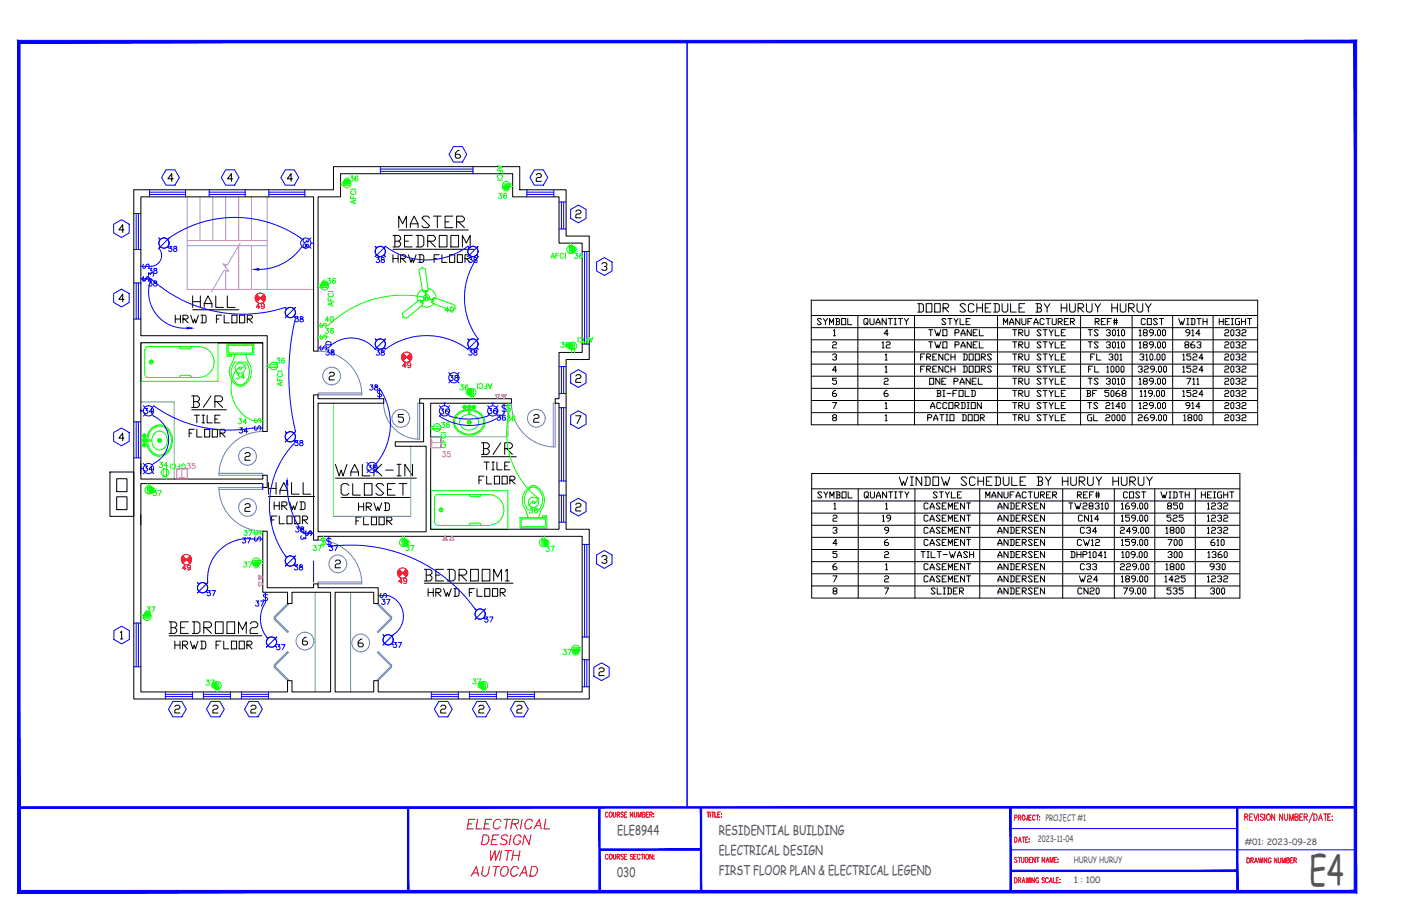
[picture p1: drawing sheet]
<svg xmlns="http://www.w3.org/2000/svg" width="432mm" height="279mm" viewBox="0 0 432 279" stroke-linecap="round" stroke-linejoin="round" font-family="sans-serif">
<defs><g id="words">
<text font-size="12.5" fill="#545454" x="403.5" y="273">E4</text>
<g font-size="6.6" fill="#f00">
<text x="147.5" y="261.8">DESIGN</text>
<text x="150.3" y="266.7">WITH</text>
</g>
<text font-size="6.2" x="276.2" y="151">WINDOW SCHEDULE BY HURUY HURUY</text>
<g font-size="6.2" fill="#f00">
<text x="143.2" y="256.8">ELECTRICAL</text>
<text x="144.3" y="271.3">AUTOCAD</text>
</g>
<text font-size="5.7" x="281.9" y="97.4">DOOR SCHEDULE BY HURUY HURUY</text>
<g font-size="5.3">
<text x="270.9" y="108.7">12</text>
<text x="285.4" y="108.7">TWO PANEL</text>
<text x="311.1" y="108.7">TRU STYLE</text>
<text x="334.4" y="108.7">TS 3010</text>
<text x="364.4" y="108.7">863</text>
<text x="376.8" y="108.7">2032</text>
<text x="286.1" y="127.4">ACCORDION</text>
<text x="311.1" y="127.4">TRU STYLE</text>
<text x="334.4" y="127.4">TS 2140</text>
<text x="364.4" y="127.4">914</text>
<text x="376.8" y="127.4">2032</text>
<text x="251.2" y="154.9">SYMBOL</text>
<text x="265.6" y="154.9">QUANTITY</text>
<text x="286.8" y="154.9">STYLE</text>
<text x="303" y="154.9">MANUFACTURER</text>
<text x="331.3" y="154.9">REF#</text>
<text x="345.4" y="154.9">COST</text>
<text x="357" y="154.9">WIDTH</text>
<text x="369.4" y="154.9">HEIGHT</text>
<text x="284" y="158.4">CASEMENT</text>
<text x="306.6" y="158.4">ANDERSEN</text>
<text x="328.4" y="158.4">TW28310</text>
<text x="358.8" y="158.4">850</text>
<text x="371.1" y="158.4">1232</text>
<text x="284" y="165.8">CASEMENT</text>
<text x="306.6" y="165.8">ANDERSEN</text>
<text x="332" y="165.8">C34</text>
<text x="358.4" y="165.8">1800</text>
<text x="371.1" y="165.8">1232</text>
<text x="284" y="177.1">CASEMENT</text>
<text x="306.6" y="177.1">ANDERSEN</text>
<text x="332" y="177.1">C33</text>
<text x="358.4" y="177.1">1800</text>
<text x="372.2" y="177.1">930</text>
<text x="286.1" y="184.5">SLIDER</text>
<text x="306.6" y="184.5">ANDERSEN</text>
<text x="331.3" y="184.5">CN20</text>
<text x="358.8" y="184.5">535</text>
<text x="372.2" y="184.5">300</text>
</g>
<g font-size="4.9" fill="#0f0">
<text x="106.9" y="57.2">36</text>
<text x="152.8" y="62.4">36</text>
<text x="72" y="118.2">34</text>
<text x="72.7" y="131.9">34</text>
<text x="46.2" y="154.2">37</text>
<text x="95.6" y="171.1">37</text>
<text x="124.2" y="171.1">37</text>
<text x="167.2" y="171.4">37</text>
<text x="172.5" y="203.2">37</text>
</g>
<g font-size="4.9" fill="#00f">
<text x="96.3" y="77.6" transform="rotate(-90 96.3 77.6)">38</text>
<text x="90" y="100.5">38</text>
<text x="115" y="110.8">38</text>
<text x="143.6" y="110.8">38</text>
<text x="112.5" y="146.4">38</text>
<text x="90.3" y="165.5">38</text>
<text x="100.5" y="171.1">37</text>
<text x="90" y="177.1">38</text>
<text x="84.3" y="201.8">37</text>
<text x="120.3" y="201.1">37</text>
</g>
<g font-size="4.9">
<text x="251.2" y="101.2">SYMBOL</text>
<text x="265.3" y="101.2">QUANTITY</text>
<text x="289.3" y="101.2">STYLE</text>
<text x="308.3" y="101.2">MANUFACTURER</text>
<text x="336.5" y="101.2">REF#</text>
<text x="351" y="101.2">COST</text>
<text x="362.3" y="101.2">WIDTH</text>
<text x="375" y="101.2">HEIGHT</text>
<text x="285.4" y="104.8">TWO PANEL</text>
<text x="311.1" y="104.8">TRU STYLE</text>
<text x="334.4" y="104.8">TS 3010</text>
<text x="364.4" y="104.8">914</text>
<text x="376.8" y="104.8">2032</text>
<text x="282.9" y="112.2">FRENCH DOORS</text>
<text x="311.1" y="112.2">TRU STYLE</text>
<text x="335.1" y="112.2">FL 301</text>
<text x="363.7" y="112.2">1524</text>
<text x="376.8" y="112.2">2032</text>
<text x="282.9" y="116.1">FRENCH DOORS</text>
<text x="285.8" y="119.6">ONE PANEL</text>
<text x="311.1" y="116.1">TRU STYLE</text>
<text x="311.1" y="119.6">TRU STYLE</text>
<text x="334.4" y="119.6">TS 3010</text>
<text x="334.8" y="116.1">FL 1000</text>
<text x="350" y="116.1">329.00</text>
<text x="363.7" y="116.1">1524</text>
<text x="364.8" y="119.6">711</text>
<text x="376.8" y="116.1">2032</text>
<text x="376.8" y="119.6">2032</text>
<text x="287.9" y="123.5">BI-FOLD</text>
<text x="311.1" y="123.5">TRU STYLE</text>
<text x="334.1" y="123.5">BF 5068</text>
<text x="363.7" y="123.5">1524</text>
<text x="376.8" y="123.5">2032</text>
<text x="285" y="130.9">PATIO DOOR</text>
<text x="311.1" y="130.9">TRU STYLE</text>
<text x="334.4" y="130.9">GL 2000</text>
<text x="350" y="130.9">269.00</text>
<text x="364.1" y="130.9">1800</text>
<text x="376.8" y="130.9">2032</text>
<text x="271.3" y="161.9">19</text>
<text x="284" y="161.9">CASEMENT</text>
<text x="306.6" y="161.9">ANDERSEN</text>
<text x="331.6" y="161.9">CN14</text>
<text x="358.8" y="161.9">525</text>
<text x="371.1" y="161.9">1232</text>
<text x="282.9" y="173.2">TILT-WASH</text>
<text x="284" y="169.3">CASEMENT</text>
<text x="306.6" y="169.3">ANDERSEN</text>
<text x="306.6" y="173.2">ANDERSEN</text>
<text x="329.1" y="173.2">DHP1041</text>
<text x="331.3" y="169.3">CW12</text>
<text x="359.1" y="169.3">700</text>
<text x="359.1" y="173.2">300</text>
<text x="371.5" y="173.2">1360</text>
<text x="372.2" y="169.3">610</text>
<text x="284" y="180.6">CASEMENT</text>
<text x="306.6" y="180.6">ANDERSEN</text>
<text x="332" y="180.6">W24</text>
<text x="358.1" y="180.6">1425</text>
<text x="371.1" y="180.6">1232</text>
</g>
<g font-size="4.9" fill="#f00">
<text x="123.1" y="114.7">49</text>
<text x="55.4" y="177.1">49</text>
<text x="122.1" y="181.3">49</text>
</g>
<text font-size="4.9" fill="#f0f" x="135.5" y="142.2">35</text>
<g font-size="4.4" fill="#0f0">
<text x="110.8" y="64.2" transform="rotate(-90 110.8 64.2)">AFCI</text>
<text x="176" y="80.8">36</text>
<text x="99.8" y="88.5">36</text>
<text x="136.2" y="97.4">40</text>
<text x="97.7" y="105.8">S</text>
<text x="97.7" y="102.3">S</text>
<text x="84.3" y="113.2">36</text>
<text x="171.8" y="108.3">36</text>
<text x="88.2" y="120.3" transform="rotate(-90 88.2 120.3)">AFCI</text>
<text x="140.8" y="121.4">36</text>
<text x="146" y="121">AFCI</text>
<text x="77.6" y="134.1">S</text>
<text x="135.1" y="133">36</text>
<text x="138.6" y="139.3" transform="rotate(-90 138.6 139.3)">GFCI</text>
<text x="48.3" y="145.3">34</text>
<text x="162.3" y="159.5">36</text>
<text x="77.6" y="168.3">S</text>
<text x="74.1" y="176">37</text>
<text x="44.4" y="189.8">37</text>
<text x="62.4" y="212.4">37</text>
<text x="144.6" y="212">37</text>
</g>
<g font-size="4.4" fill="#00f">
<text x="43" y="84">S</text>
<text x="51.2" y="78.7">38</text>
<text x="115" y="82.2">38</text>
<text x="143.6" y="82.2">38</text>
<text x="43" y="87.8">S</text>
<text x="137.6" y="118.5">38</text>
<text x="112.9" y="121.4">38</text>
<text x="43.7" y="128.8">34</text>
<text x="134.8" y="128.8">36</text>
<text x="149.6" y="128.8">36</text>
<text x="72.7" y="134.8">34</text>
<text x="90" y="138.6">38</text>
<text x="43.4" y="146.4">34</text>
<text x="62.8" y="184.9">37</text>
<text x="116.4" y="185.6">S</text>
<text x="78" y="188">37</text>
<text x="148.5" y="193">37</text>
</g>
<text font-size="4.4" fill="#f00" x="78" y="96.3">49</text>
<text font-size="4.4" fill="#f0f" x="56.8" y="145.7">35</text>
<g font-size="4.1" fill="#545454">
<text x="190.2" y="257.5">ELE8944</text>
<text x="221.5" y="257.5">RESIDENTIAL BUILDING</text>
<text x="221.5" y="263.7">ELECTRICAL DESIGN</text>
<text x="221.5" y="270">FIRST FLOOR PLAN &amp; ELECTRICAL LEGEND</text>
<text x="190.2" y="270.5">030</text>
</g>
<g font-size="4" fill="#00f">
<text x="44.8" y="86.4">3</text>
<text x="97.7" y="109">S</text>
<text x="91.7" y="167.6">3</text>
<text x="93.1" y="166.2">S</text>
</g>
<text font-size="4" fill="#0f0" x="99.5" y="107.6">D</text>
<g font-size="2.7" fill="#545454">
<text x="322.3" y="253.2">PROJECT #1</text>
<text x="319.8" y="259.8">2023-11-04</text>
<text x="383.6" y="260.6">#01: 2023-09-28</text>
<text x="331" y="266">HURUY HURUY</text>
<text x="331" y="272.5">1 : 100</text>
</g>
</g></defs>
<!-- layer: Residental Base Plan|H-PB-FIX -->
<g fill="none" stroke="#0f0" stroke-width=".31">
<path d="M43.4 105.7h23.8v11.9h-23.8zM44.8 107.4l1-.5h15.4a4.8 4.8 0 0 1 4.8 4.7 4.8 4.8 0 0 1-4.7 4.8h-15.5l-.7-.2-.5-1v-7.1zM46.6 111.7h.1M55.4 106.9h3.5l-.1 .5-.3 .2h-2.7l-.3-.2zM55.5 115.9l3-.2 .3 .2 .1 .5h-3.5zM69.9 106.1h8.4v3.2h-8.4zM70.4 106.6l7.2-.1 .3 .4-.1 1.7-.4 .3h-6.8l-.3-.4zM70.9 109.3v.2h-.8v.4h1.2v-.6M72.5 109.3l-.8 2.3a4.8 4.8 0 0 0 2 7.5M73.4 118.6a4.5 4.5 0 0 1-.9-6.9h3.2a4.5 4.5 0 0 1-1 6.9M75.7 109.3l.8 2.4M76.4 111.6a4.8 4.8 0 0 1-1.9 7.5"/>
<path d="M44.1 137.4l.3 .3M44.1 134.5l.3 .3M44.2 137.3h.1M44.2 137.2h.1M44.2 134.4h.1M44.2 134.5h.1M44.4 136.9l-.3 .3M44.4 134l-.3 .3M44.5 134.1v.1M44.5 134.6v.1M44.5 137v.1M44.5 137.5v.1"/>
<path d="M44.6 134.1v.1M44.6 134.6v.1M44.6 137v.1M44.6 137.5v.1M44.6 134l.3 .3M44.6 136.9l.3 .3M44.7 137.3h.1M44.7 137.2h.1M44.7 134.4h.1M44.7 134.5h.1M44.8 135.6a.39 .39 0 0 0-.6-.1 .39 .39 0 0 0 0 .6 .39 .39 0 0 0 .6-.1M44.9 135.7h1.4"/>
<path d="M44.9 137.4l-.3 .3M44.9 134.5l-.3 .3M45 135.6a.6 .6 0 0 0-.9-.2 .6 .6 0 0 0 0 .9 .6 .6 0 0 0 .9-.3M45.2 136a4.9 4.9 0 0 0 2.4 4.3M45.6 136a3.8 3.8 0 0 0 4.9 4M46.3 135.6l.2 .2-.2 .2h-1.4M46.5 132.4a5.4 5.4 0 0 0-1.3 3.2M47.9 131.7a3.8 3.8 0 0 1 4.9 4.2v.4a4.5 4.5 0 0 1-2.3 3.7M47.9 131.7a4.5 4.5 0 0 0-2.3 3.9M48.8 135.9h.8M49.2 135.9h.1M49.2 135.5v.8"/>
<path d="M50.8 131.4a4.7 4.7 0 0 1 2.1 2.7M50.8 131.4a3.5 3.5 0 0 0-4.3 .9M51.4 137l-.2 .5a2.19 2.19 0 0 1-2.9 1.1M51.4 137a2.82 2.82 0 0 0-2.8-4 3.2 3.2 0 0 0-.3 5.6M52.9 134.1a5.3 5.3 0 0 1-2.4 6.3M142.8 125.6l.3 .3M142.9 125.6h.1M142.9 125.5h.1M143.1 125.2l-.3 .2M143.2 125.2v.1M143.2 125.7v.1M143.3 125.2l.3 .2"/>
<path d="M143.4 125.6h.1M143.4 125.5h.1M143.4 132.4a2.3 2.3 0 0 1-1.7-2.5 2.3 2.3 0 0 1 2.3-2 2.54 2.54 0 0 1 2.8 .8 2.54 2.54 0 0 1 .2 2.9l-1.6 .9-2-.1M143.6 125.6l-.3 .3M144.2 130.2h.8M144.4 126.6a4.5 4.5 0 0 0-3.9 2.2M144.4 126.2a5 5 0 0 0-4.3 2.4M144.6 130.2h.1M144.6 129.8v.8M144.8 126.6a4.5 4.5 0 0 1 4 2.3M144.8 125.9a.39 .39 0 0 0 .1-.6 .39 .39 0 0 0-.6 0 .39 .39 0 0 0 .1 .6v1.4l.2 .2 .2-.2v-1.4M144.8 126.2l1.8 .4"/>
<path d="M144.8 126.1a.6 .6 0 0 0 .3-.9 .6 .6 0 0 0-1 0 .6 .6 0 0 0 .3 .9M145.7 125.6l.3 .3M145.8 125.6h.1M145.8 125.5h.1M146 125.2l-.3 .2M146 125.2v.1M146 125.7v.1M146.1 125.2v.1M146.1 125.7v.1M146.2 125.2l.2 .2M146.3 125.6h.1M146.3 125.5h.1"/>
<path d="M146.4 125.6l-.2 .3M146.6 126.6l1.5 .9M149.1 130.3a4.6 4.6 0 0 1-7.4 2.7l-1.3-1.5M149.1 128.9a4 4 0 0 1-4.2 5.3h-.4a5.5 5.5 0 0 1-3.4-1.3M132.7 151.3h23.8v11.9h-23.8zM134.4 152.7l.7-.2h15.5a4.8 4.8 0 0 1 4.7 4.8 4.8 4.8 0 0 1-4.7 4.7h-15.5l-.7-.2-.5-1v-7.1zM136 157.3h.1M144.7 152.5h3.5l-.1 .5-.3 .2h-2.7l-.3-.2zM160.3 159.6h8.3v3.2h-8.3zM162 157.3a4.7 4.7 0 0 1 2.5-7.6 4.8 4.8 0 0 1 2.3 7.6M162.8 157.2a4.3 4.3 0 0 1 1.6-7 4.3 4.3 0 0 1 1.6 7M144.8 161.5l.3-.2h2.7l.3 .2 .1 .5h-3.5z"/>
<path d="M161 160l-.4 .4v1.6l.3 .4h6.9M168.2 162l-.4 .4M168.2 160.4v1.6"/>
<circle cx="46.6" cy="111.6" r=".6"/>
<circle cx="46.6" cy="111.6" r=".39"/>
<circle cx="44.1" cy="137.3" r=".12"/>
<circle cx="44.1" cy="134.4" r=".12"/>
<circle cx="44.5" cy="134.4" r=".2"/>
<circle cx="44.5" cy="137.3" r=".2"/>
<circle cx="44.5" cy="135.8" r=".2"/>
<circle cx="44.5" cy="136.9" r=".12"/>
<circle cx="44.5" cy="134" r=".12"/>
<circle cx="44.5" cy="137.7" r=".12"/>
<circle cx="44.5" cy="134.8" r=".12"/>
<circle cx="44.5" cy="134.4" r=".54"/>
<circle cx="44.5" cy="137.3" r=".54"/>
<circle cx="44.9" cy="137.3" r=".12"/>
<circle cx="44.9" cy="134.4" r=".12"/>
<circle cx="49.2" cy="135.9" r=".6"/>
<circle cx="49.2" cy="135.9" r=".39"/>
<circle cx="142.8" cy="125.5" r=".12"/>
<circle cx="143.2" cy="125.5" r=".54"/>
<circle cx="143.2" cy="125.5" r=".2"/>
<circle cx="143.2" cy="125.1" r=".12"/>
<circle cx="143.2" cy="125.9" r=".12"/>
<circle cx="143.6" cy="125.5" r=".12"/>
<circle cx="144.6" cy="130.2" r=".6"/>
<circle cx="144.6" cy="130.2" r=".39"/>
<circle cx="144.6" cy="125.5" r=".2"/>
<circle cx="145.7" cy="125.5" r=".12"/>
<circle cx="146.1" cy="125.5" r=".54"/>
<circle cx="146.1" cy="125.5" r=".2"/>
<circle cx="146.1" cy="125.9" r=".12"/>
<circle cx="146.1" cy="125.1" r=".12"/>
<circle cx="146.4" cy="125.5" r=".12"/>
<circle cx="135.9" cy="157.3" r=".6"/>
<circle cx="135.9" cy="157.3" r=".39"/>
</g>
<!-- layer: Residental Base Plan|A-FL-FIN-IDN -->
<g fill="none" stroke="#000" stroke-width=".31">
<path d="M121.1 72.6h1.8l.6 .6v.6l-.6 .6M121.1 76.9h25M121.1 79.7h1.6M121.7 74.4h1.2l.6 .6v.6l-.6 .6h-1.8M121.7 72.6v3.6M122.7 78.5v2.4M122.9 70.2v-3.5l1.2 2.3 1.2-2.3v3.5M122.9 70.9h21.4M123.5 79.7h1.2l.4-.4v-.4l-.4-.4h-1.2v2.4M123.9 79.7l1.2 1.2M124.7 74.4h1.2M125.9 78.5l.8 2.4 .4-1.2 .3 1.2 .8-2.4"/>
<path d="M126.5 70.2v-1.2l1.2-2.3 1.1 2.3v1.2M126.5 69h2.3M127.1 72.6h-2.4v3.6h2.4M128.2 72.6h1.8l.6 .6v2.4l-.6 .6h-1.8M128.8 72.6v3.6M129 78.5h1.2l.4 .4v1.6l-.4 .4h-1.2M129.4 78.5v2.4M131.8 74.4h1.8l.6-.6v-.6l-.6-.6h-1.8v3.6M132.4 67.2l-.6-.5h-1.2l-.6 .5 2.4 2.4-.6 .6h-1.2l-.6-.6M132.4 74.4l1.8 1.8M133.6 66.7h2.4M133.8 79.7h.8"/>
<path d="M134.8 66.7v3.5M135.4 72.6h2.4v3.6h-2.4zM135.4 78.5h-1.6v2.4M136.2 78.5v2.4h1.6M137.2 68.4h1.2M138.6 78.5h1.5v2.4h-1.5zM139 72.6h2.3v3.6h-2.3zM139.6 66.7h-2.4v3.5h2.4M140.7 68.4h1.8l.6-.6v-.6l-.6-.5h-1.8v3.5M140.9 78.5h1.6v2.4h-1.6zM141.3 68.4l1.8 1.8M142.5 76.2v-3.6l1.2 2.4 1.2-2.4v3.6"/>
<path d="M54 97.2v2.4M54 98.4h1.6M55.6 97.2v2.4M56.4 98.4h1.2l.4-.4v-.4l-.4-.4h-1.2v2.4M56.8 98.4l1.2 1.2M58.8 97.2l.8 2.4 .4-1.2 .3 1.2 .9-2.4M59.4 95.5h14.2M59.4 91.2v3.6M59.4 93h2.3M61.7 91.2v3.6M61.9 97.2h1.2l.4 .4v1.6l-.4 .4h-1.2M62.3 97.2v2.4"/>
<path d="M62.9 94.8v-1.2l1.2-2.4 1.2 2.4v1.2M62.9 93.6h2.4M66.5 91.2v3.6h2.4M66.7 98.4h.8M68.3 97.2h-1.6v2.4M69.1 97.2v2.4h1.6M70.1 91.2v3.6h2.4M71.5 97.2h1.5v2.4h-1.5zM73.8 97.2h1.6v2.4h-1.6zM76.2 98.4h1.2l.4-.4v-.4l-.4-.4h-1.2v2.4M76.6 98.4l1.2 1.2M58.3 133.6h.8"/>
<path d="M59.1 122.1h1.8l.6 .6v.6l-.6 .6M59.1 126.4h10.7M59.7 123.9h1.2l.6 .6v.6l-.6 .5h-1.8M59.7 122.1v3.5M59.9 132.4h-1.6v2.4M59.9 128h1.6M60.7 132.4v2.4h1.6M60.7 128v2.4M62.3 128h.8M62.3 130.4h.8M62.7 128v2.4M63.1 132.4h1.5v2.4h-1.5z"/>
<path d="M63.8 128v2.4h1.6M65 122.1l-2.3 3.5M65.4 132.4h1.6v2.4h-1.6zM66.2 123.9h1.8l.6-.6v-.6l-.6-.6h-1.8v3.5M66.2 129.2h.8M66.8 123.9l1.8 1.7M67.8 128h-1.6v2.4h1.6M67.8 133.6h1.2l.4-.4v-.4l-.4-.4h-1.2v2.4M68.2 133.6l1.2 1.2M148.4 136.5h1.8l.6 .6v.6l-.6 .6M149 138.3h1.2l.6 .6v.6l-.6 .6h-1.8M149 136.5v3.6"/>
<path d="M154.3 136.5l-2.3 3.6M155.6 138.3h1.7l.6-.6v-.6l-.6-.6h-1.7v3.6M156.1 138.3l1.8 1.8M82.7 153.1h14.3M82.7 148.8v3.6M82.7 150.6h2.4M84.5 154.8v2.4M84.5 156h1.6M85.1 148.8v3.6M85.3 159.1h-1.6v2.4M86.1 159.1v2.4h1.6M86.1 154.8v2.4"/>
<path d="M86.3 152.4v-1.2l1.2-2.4 1.2 2.4v1.2M86.3 151.2h2.4M86.9 156h1.2l.4-.4v-.4l-.4-.4h-1.2v2.4M87.3 156l1.2 1.2M88.5 159.1h1.5v2.4h-1.5zM89.3 154.8l.7 2.4 .4-1.2 .4 1.2 .8-2.4M89.9 148.8v3.6h2.3M90.8 159.1h1.6v2.4h-1.6zM92.4 154.8h1.2l.4 .4v1.6l-.4 .4h-1.2M92.8 154.8v2.4M93.4 148.8v3.6h2.4M103.4 143.2l1.1 3.5 .6-1.7 .6 1.7 1.2-3.5"/>
<path d="M103.4 147.5h24.9M105.1 153.4h21.5M107.5 149.7l-.6-.6h-1.2l-.6 .6v2.4l.6 .6h1.2l.6-.6M108.1 146.7v-1.1l1.2-2.4 1.2 2.4v1.1M108.1 145.6h2.4M108.7 149.1v3.6h2.4M110.5 155.1v2.4M110.5 156.3h1.6M111.3 159.4h-1.6v2.4M112.1 159.4v2.4h1.6M112.1 155.1v2.4M112.3 149.1h2.4v3.6h-2.4z"/>
<path d="M112.9 156.3h1.2l.4-.4v-.4l-.4-.4h-1.2v2.4M113.3 156.3l1.2 1.2M114.5 159.4h1.6v2.4h-1.6zM115.3 155.1l.8 2.4 .3-1.2 .4 1.2 .8-2.4M116.8 159.4h1.6v2.4h-1.6zM118.2 149.7l-.6-.6h-1.2l-.6 .6 2.4 2.4-.6 .6h-1.2l-.6-.6M118.4 155.1h1.2l.4 .4v1.6l-.4 .4h-1.2M118.8 145h2.4M118.8 155.1v2.4M119.4 150.9h1.2M121.8 149.1h-2.4v3.6h2.4M122.4 143.2h1.2"/>
<path d="M122.4 146.7h1.2M123 143.2v3.5M123 149.1h2.4M124.2 149.1v3.6M127.1 143.2v3.5l-2.3-3.5v3.5M147.6 148.1h.8M148.4 140.8h10.7M149.2 146.9h-1.6v2.3M149.2 142.5h1.6M150 146.9v2.3h1.6M150 142.5v2.4M151.6 142.5h.8"/>
<path d="M151.6 144.9h.8M152 142.5v2.4M152.4 146.9h1.6v2.3h-1.6zM153.2 142.5v2.4h1.5M154.7 146.9h1.6v2.3h-1.6zM155.6 143.7h.7M157.1 142.5h-1.5v2.4h1.5M157.1 148.1h1.2l.4-.4v-.4l-.4-.4h-1.2v2.3M157.5 148.1l1.2 1.1M83.7 160.3h.8M93.2 160.3h1.2l.4-.4v-.4l-.4-.4h-1.2v2.4M109.7 160.6h.8"/>
<path d="M119.2 160.6h1.2l.4-.4v-.3l-.4-.5h-1.2v2.4M119.6 160.6l1.2 1.2M130.8 175.6h1.7l.6 .6v.6l-.6 .6M130.8 179.9h27.3M131.4 177.4h1.1l.6 .5v.6l-.6 .7h-1.7M131.4 175.6v3.6M134.3 177.4h1.2M136.7 175.6h-2.4v3.6h2.4M137.9 175.6h1.8l.6 .6v2.3l-.6 .7h-1.8M138.5 175.6v3.6M141.5 177.4h1.8l.5-.6v-.6l-.5-.6h-1.8v3.6M142.1 177.4l1.7 1.8"/>
<path d="M145 175.6h2.4v3.6h-2.4zM148.6 175.6h2.4v3.6h-2.4zM152.2 179.2v-3.6l1.2 2.3 1.2-2.3v3.6M155.7 176.2l.6-.6v3.6M155.7 179.2h1.2M52.1 191.8h1.8l.6 .6v.6l-.6 .6M52.1 196.1h28.6M52.7 193.6h1.2l.6 .6v.6l-.6 .5h-1.8M52.7 191.8v3.5M53.9 197.7v2.4M53.9 198.9h1.6M55.5 197.7v2.4"/>
<path d="M55.7 193.6h1.2M56.3 198.9h1.2l.3-.4v-.4l-.3-.4h-1.2v2.4M56.7 198.9l1.1 1.2M58.1 191.8h-2.4v3.5h2.4M58.7 197.7l.7 2.4 .4-1.2 .4 1.2 .8-2.4M59.2 191.8h1.8l.6 .6v2.4l-.6 .5h-1.8M59.8 191.8v3.5M61.8 197.7h1.2l.4 .4v1.6l-.4 .4h-1.2M62.2 197.7v2.4M62.8 193.6h1.8l.6-.6v-.6l-.6-.6h-1.8v3.5M63.4 193.6l1.8 1.7M66.4 191.8h2.4v3.5h-2.4z"/>
<path d="M66.6 198.9h.8M68.2 197.7h-1.6v2.4M69 197.7v2.4h1.5M70 191.8h2.3v3.5h-2.3zM71.3 197.7h1.6v2.4h-1.6zM73.5 195.3v-3.5l1.2 2.4 1.2-2.4v3.5M73.7 197.7h1.6v2.4h-1.6zM76.1 198.9h1.2l.4-.4v-.4l-.4-.4h-1.2v2.4M76.5 198.9l1.2 1.2M77.1 192.4l.6-.6h1.2l.6 .6v.6l-.6 .6h-1.2l-.6 .6v1.1h2.4M132 181.5v2.4M132 182.7h1.5"/>
<path d="M133.5 181.5v2.4M134.3 182.7h1.2l.4-.4v-.4l-.4-.4h-1.2v2.4M134.7 182.7l1.2 1.2M136.7 181.5l.8 2.4 .4-1.2 .4 1.2 .8-2.4M139.9 181.5h1.2l.4 .4v1.6l-.4 .4h-1.2M140.3 181.5v2.4M144.6 182.7h.8M146.2 181.5h-1.6v2.4M147 181.5v2.4h1.6M149.4 181.5h1.6v2.4h-1.6zM151.8 181.5h1.6v2.4h-1.6zM154.2 182.7h1.1l.4-.4v-.4l-.4-.4h-1.1v2.4"/>
<path d="M154.6 182.7l1.1 1.2"/>
</g>
<!-- layer: Residental Base Plan|A-CI-OLN-STR -->
<g fill="none" stroke="#c16edd" stroke-width=".31">
<path d="M57.7 60.7v28.6h38.9M57.7 74.2h24.7M57.7 75.8h24.7M61.6 60.7v13.5M65.6 60.7v13.5M69.6 60.7v13.5M73.6 60.7v13.5M73.6 75.8v13.5M74 75l-3.9 6.7-1.4-.3 1.8 2.2-1.4-.2-3.9 6.6M77.5 60.7v13.5M77.5 75.8v13.5M82.4 60.7v28.6"/>
<path d="M69.6 81.6v.9M69.6 83.5v5.8"/>
</g>
<!-- layer: Residental Base Plan|I-FU-CAB -->
<path d="M43.4 124h10.3v23.7M102.8 124.4v34.8h23.8v-21.6M156.5 124.4v10.3h-23.8M97.1 182.6v30.8M108.1 182.6v30.8" fill="none" stroke="#5cb85c" stroke-width=".31"/>
<!-- layer: Residental Base Plan|A-WL-OLN -->
<path d="M41.2 58.5h61.6v-7.1h57.4v7.1h14.3v14.3h7.1v38.1h-7.1v52.3h7.1v52.4h-140.4zM67.2 105.7h13.8v27.4h1.4v-29.6h-39v-42.8h53.2v47.6h1.4v-47.6h7v-7.1h53v7.1h14.3v14.3h7.1v33.7h-7.1v14.3h-1.2v1.4h1.2v38.8h-39.6v-38.8h24.9v-1.4h-28.3v1.4h1.3v11.8h-8.8v1.4h9.5v26.4h-33.3v-39.6h20.3v-1.4h-20.3v-1.2h-1.4v44.8h1.4v-1.2h81.4v48h-62.8v-3.5h-1.4v3.5h-11.9v-30.8h11.9v3.5h1.4v-4.8h-18.6v-1.2h-1.4v1.2h-14.2v-17.5h-1.4v18.8h7.6v3.5h1.4v-3.5h11.9v30.8h-11.9v-3.5h-1.4v3.5h-45.2v-64.3h37.6v1.2h1.4v-3.7h-1.4v1.1h-37.6v-42h37.6M132.7 136.2h.1M43.4 158.7v3.2" fill="none" stroke="#000" stroke-width=".31"/>
<!-- layer: Residental Base Plan|A-WD-EXT-IDN -->
<g fill="none" stroke="#00f" stroke-width=".31">
<path d="M46.1 59.3h11.1M46.1 60h11.1M46.1 58.5v2.2M51.2 52.4h2.7l1.4 2.3-1.4 2.4h-2.7l-1.4-2.4zM57.2 58.5v2.2M64.5 59.3h11.1M64.5 60h11.1M64.5 58.5v2.2M69.6 52.4h2.7l1.4 2.3-1.4 2.4h-2.7l-1.4-2.4zM75.6 58.5v2.2M82.9 59.3h11.1M82.9 60h11.1"/>
<path d="M82.9 58.5v2.2M87.9 52.4h2.8l1.4 2.3-1.4 2.4h-2.8l-1.3-2.4zM94 58.5v2.2M117.2 51.4v2.2M117.2 52.1h28.6M117.2 52.8h28.6M139.8 45.2h2.7l1.4 2.4-1.4 2.4h-2.7l-1.4-2.4zM145.8 51.4v2.2M162.4 58.5v2.2M162.4 59.3h8.3M162.4 60h8.3M164.7 52.4h2.7l1.4 2.3-1.4 2.4h-2.7l-1.4-2.4z"/>
<path d="M170.7 58.5v2.2M35.1 69.1l2.3-1.3 2.4 1.3v2.8l-2.4 1.3-2.3-1.3zM41.2 77h2.2M41.2 65.8h2.2M42 65.8v11.2M42.7 65.8v11.2M172.3 62.3h2.2M172.3 70.6h2.2M173 62.3v8.3M173.7 62.3v8.3M175.9 64.6l2.4-1.4 2.3 1.4v2.8l-2.3 1.3-2.4-1.3zM180.2 77.6v28.5"/>
<path d="M180.9 77.6v28.5M35.1 90.5l2.3-1.3 2.4 1.3v2.8l-2.4 1.4-2.3-1.4zM41.2 98.4h2.2M41.2 87.3h2.2M42 87.3v11.1M42.7 87.3v11.1M183.9 80.8l2.4-1.4 2.3 1.4v2.8l-2.3 1.3-2.4-1.3zM172.3 113.1h2.2M173 113.1v8.3M173.7 113.1v8.3M175.9 115.4l2.4-1.4 2.3 1.4v2.7l-2.3 1.4-2.4-1.4zM179.4 106.1h2.2"/>
<path d="M35.1 133.4l2.3-1.4 2.4 1.4v2.7l-2.4 1.4-2.3-1.4zM41.2 130.1h2.2M42 130.1v11.1M42.7 130.1v11.1M172.3 121.4h2.2M172.3 125.7h2.2M173 125.7v22.6M173.7 125.7v22.6M175.9 128.1l2.4-1.4 2.3 1.4v2.7l-2.3 1.4-2.4-1.4zM41.2 141.2h2.2M172.3 152.7h2.2M172.3 148.3h2.2"/>
<path d="M173 152.7v8.3M173.7 152.7v8.3M175.9 155l2.4-1.4 2.3 1.4v2.8l-2.3 1.3-2.4-1.3zM172.3 161h2.2M179.4 167.9h2.2M180.2 167.9v28.5M180.9 167.9v28.5M183.9 171.2l2.4-1.4 2.3 1.4v2.7l-2.3 1.4-2.4-1.4zM35.1 194.5l2.4-1.4 2.4 1.4v2.7l-2.4 1.4-2.4-1.4zM41.2 192.2h2.2M42 192.2v13.4M42.7 192.2v13.4"/>
<path d="M179.4 196.4h2.2M41.2 205.6h2.2M51 214.1h8.3M51 214.8h8.3M51 213.4v2.2M53.3 216.3h2.7l1.4 2.4-1.4 2.4h-2.7l-1.4-2.4zM59.3 213.4v2.2M62.7 214.1h8.3M62.7 214.8h8.3M62.7 213.4v2.2M65 216.3h2.8l1.3 2.4-1.3 2.4h-2.8l-1.4-2.4zM71 213.4v2.2"/>
<path d="M74.4 214.1h8.4M74.4 214.8h8.4M74.4 213.4v2.2M76.8 216.3h2.7l1.4 2.4-1.4 2.4h-2.7l-1.4-2.4zM82.8 213.4v2.2M132.9 214.1h8.4M132.9 214.8h8.4M132.9 213.4v2.2M135.3 216.3h2.7l1.4 2.4-1.4 2.4h-2.7l-1.4-2.4zM141.3 213.4v2.2M144.7 214.1h8.3M144.7 214.8h8.3"/>
<path d="M144.7 213.4v2.2M147 216.3h2.7l1.4 2.4-1.4 2.4h-2.7l-1.4-2.4zM153 213.4v2.2M156.4 213.4v2.2M156.4 214.1h8.3M156.4 214.8h8.3M158.7 216.3h2.8l1.3 2.4-1.3 2.4h-2.8l-1.4-2.4zM164.7 213.4v2.2M179.4 203.5h2.2M179.4 211.8h2.2M180.2 203.5v8.3M180.9 203.5v8.3"/>
<path d="M183 205.8l2.4-1.4 2.4 1.4v2.7l-2.4 1.4-2.4-1.4z"/>
</g>
<g fill="none" stroke="#000" stroke-width=".31">
<path d="M53.3 55.1h-1.5l1.1-1.5v2.3M71.7 55.1h-1.6l1.2-1.5v2.3M90.1 55.1h-1.6l1.2-1.5v2.3M141.5 46.4h-.4l-.8 .8v1.2l.4 .4h.8l.4-.4v-.4l-.4-.4h-1.2M165.3 54l.4-.4h.8l.4 .4v.3l-.4 .4h-.8l-.4 .4v.8h1.6M38.2 70.9h-1.6l1.2-1.6v2.4M177.5 65.2l.4-.4h.8l.3 .4v.4l-.3 .4h-.8l-.4 .4v.8h1.5M38.2 92.3h-1.6l1.2-1.6v2.4M185.5 81.4l.4-.4h.8l.3 .4v.4l-.3 .4h-.4M186.7 82.2l.3 .4v.4l-.3 .4h-.8l-.4-.4M177.5 116l.4-.5h.8l.3 .5v.3l-.3 .4h-.8l-.4 .4v.8h1.5M38.2 135.1h-1.6l1.2-1.6v2.4"/>
<path d="M177.5 128.2h1.5l-1.1 2.4M177.5 155.6l.4-.4h.8l.3 .4v.4l-.3 .4h-.8l-.4 .4v.8h1.5M185.5 171.7l.4-.4h.8l.3 .4v.4l-.3 .4h-.4M186.7 172.5l.3 .4v.4l-.3 .4h-.8l-.4-.4M37.1 195.1l.4-.5v2.4M37.1 197h.8M53.9 217.9l.4-.4h.8l.4 .4v.4l-.4 .4h-.8l-.4 .4v.8h1.6M65.6 217.9l.4-.4h.8l.4 .4v.4l-.4 .4h-.8l-.4 .4v.8h1.6M77.3 217.9l.4-.4h.8l.4 .4v.4l-.4 .4h-.8l-.4 .4v.8h1.6M135.8 217.9l.4-.4h.8l.4 .4v.4l-.4 .4h-.8l-.4 .4v.8h1.6M147.6 217.9l.4-.4h.8l.4 .4v.4l-.4 .4h-.8l-.4 .4v.8h1.6M159.3 217.9l.4-.4h.8l.4 .4v.4l-.4 .4h-.8l-.4 .4v.8h1.6"/>
<path d="M184.6 206.4l.4-.4h.8l.4 .4v.4l-.4 .4h-.8l-.4 .3v.8h1.6"/>
</g>
<!-- layer: Residental Base Plan|A-DR-INT-IDN -->
<g fill="none" stroke="#5c8ab8" stroke-width=".31">
<path d="M98 108.3a13.5 13.5 0 0 1 13.5 13.5h-13.5v-.6h13.5M81 133.1a13.5 13.5 0 0 0-13.5 13.4l13.5 .1v-.6h-13.5M118.2 124.3a11.1 11.1 0 0 0 11.1 11.1v-11h-.5v11M157.6 124.3a13.5 13.5 0 0 0 13.5 13.5v-13.4h-.6v13.4M67.5 150.9h13.5v-.6h-13.5a13.5 13.5 0 0 0 13.5 13.5M98 166.6a13.5 13.5 0 0 1 13.5 13.5h-13.5v-.6h13.5M84.4 190.9l.3-.3 4.2 4.2-.3 .3zM84.4 190.3l4.2-4.2 .3 .3-4.2 4.2zM116.3 194.8l4.2-4.2 .3 .3-4.2 4.2zM116.6 186.1l4.2 4.2-.3 .3-4.2-4.2zM84.4 205.7l.3-.3 4.2 4.2-.3 .3zM84.4 205.1l4.2-4.2 .3 .3-4.2 4.2z"/>
<path d="M116.3 209.6l4.2-4.2 .3 .3-4.2 4.2zM116.6 200.9l4.2 4.2-.3 .3-4.2-4.2z"/>
<circle cx="102.2" cy="116" r="2.74"/>
<circle cx="123.5" cy="129" r="2.74"/>
<circle cx="165.3" cy="129" r="2.74"/>
<circle cx="76.3" cy="156.5" r="2.74"/>
<circle cx="76.3" cy="140.7" r="2.74"/>
<circle cx="104.1" cy="173.9" r="2.74"/>
<circle cx="94" cy="197.7" r="2.74"/>
<circle cx="111.2" cy="198.3" r="2.74"/>
</g>
<path d="M101.5 115.2l.4-.4h.7l.4 .4v.4l-.4 .4h-.7l-.4 .4v.8h1.5M75.5 140l.4-.4h.8l.4 .4v.4l-.4 .4h-.8l-.4 .4v.7h1.6M124.4 127.8h-1.6v.8h1.2l.4 .4v.8l-.4 .4h-.8l-.4-.4M164.5 128.2l.4-.4h.8l.4 .4v.4l-.4 .4h-.8l-.4 .4v.8h1.6M75.5 155.7l.4-.4h.8l.4 .4v.4l-.4 .4h-.8l-.4 .4v.8h1.6M103.3 173.1l.4-.4h.8l.4 .4v.4l-.4 .4h-.8l-.4 .4v.8h1.6M94.4 196.5h-.4l-.8 .8v1.2l.4 .4h.8l.4-.4v-.4l-.4-.4h-1.2M111.6 197.1h-.4l-.8 .8v1.2l.4 .4h.8l.4-.4v-.4l-.4-.4h-1.2" fill="none" stroke="#000" stroke-width=".31"/>
<!-- layer: Residental Base Plan|A-FP-STO -->
<path d="M33.9 145.6h7.3v13.6h-7.3zM36 153.2h3.1v4h-3.1zM36 147.6h3.1v4h-3.1z" fill="none" stroke="#000" stroke-width=".31"/>
<!-- layer: E-NW-CTL-CCT -->
<g fill="none" stroke="#00f" stroke-width=".31">
<path d="M49 76.6a3.3 3.3 0 0 1 .5 3.5 3.3 3.3 0 0 1-2.9 2M52.1 73.4a35.6 35.6 0 0 1 40.6 0M92.7 76.6a16.1 16.1 0 0 1-13.8 6.5M118.8 76a21.3 21.3 0 0 0 25.4 0M147.4 79.1a21.3 21.3 0 0 0 0 25.4M87.9 94.8a42.2 42.2 0 0 1-41.3-8.8 11.1 11.1 0 0 0 11.1 15.2M91.1 98a75.9 75.9 0 0 0 0 35.1M101.2 107.3a9.6 9.6 0 0 1 14.4 .4M117 119.8a19.4 19.4 0 0 1-.7 22.8M118.8 107.7a21.3 21.3 0 0 1 25.4 0M47.4 125.1a40 40 0 0 0 30.4 6.9M47.4 128.3a8.1 8.1 0 0 1 4.6 7.3 8.1 8.1 0 0 1-4.6 7.3"/>
<path d="M91.1 136.3a27.6 27.6 0 0 0-3.2 35.1M138.6 128.3a19.3 19.3 0 0 0 11.7 0M155.4 127.5a16.8 16.8 0 0 1-20 .8M88.5 149.5a25.2 25.2 0 0 0 5 14.9M77.8 166.2a12.3 12.3 0 0 0-13.8 13.5M96.6 173v6.5M101.3 168.6a47.2 47.2 0 0 1 45.1 19.2M81.8 185.8a9.1 9.1 0 0 0 .3 10.6M119.7 183.7a6.7 6.7 0 0 1 4.6 5.5 6.7 6.7 0 0 1-3.1 6.5"/>
</g>
<!-- layer: E-NL-CLG-SYM -->
<g fill="none" stroke="#00f" stroke-width=".31">
<path d="M49 73.4l.4 .5M52.1 73.4l-3.1 3.2M115.6 76l.5 .4M118.8 76l-2.7 2.7M144.2 76l.5 .4M147.4 76l-2.7 2.7M87.9 94.8l.5 .5M88.4 97.5l-.5 .5M91.1 94.8l-.5 .5M115.6 104.5l.5 .5M117 119.8v3.2M118.8 104.5l-2.7 2.7"/>
<path d="M144.2 104.5l.5 .5M147.4 104.5l-2.7 2.7M87.9 133.1l.5 .5M91.1 133.1l-3.2 3.2M81 149.1v1.8M60.9 179.7l.4 .4M64 179.7l-.4 .4M74.8 165.9h.9l-.5 .6a.53 .53 0 0 1 .4 .8 .53 .53 0 0 1-.9-.1M87.9 171.4l.5 .5M88.4 174.1l-.5 .5M91.1 171.4l-.5 .5M101.3 165.4v3.2"/>
<path d="M61.3 182.4l-.4 .4M81.8 182.6v3.2M82.1 196.4l.5 .5M84.8 196.9l-2.7 2.7M118.1 195.7l.4 .5M120.8 196.2l-2.7 2.7M146.4 187.8l.5 .5M149.6 187.8l-3.2 3.2"/>
<circle cx="50.5" cy="75" r="1.58"/>
<circle cx="117.2" cy="77.5" r="1.58"/>
<circle cx="145.8" cy="77.5" r="1.58"/>
<circle cx="89.5" cy="96.4" r="1.58"/>
<circle cx="117.2" cy="106.1" r="1.58"/>
<circle cx="145.8" cy="106.1" r="1.58"/>
<circle cx="89.5" cy="134.7" r="1.58"/>
<circle cx="89.5" cy="173" r="1.58"/>
<circle cx="62.4" cy="181.2" r="1.58"/>
<circle cx="83.7" cy="198" r="1.58"/>
<circle cx="119.6" cy="197.3" r="1.58"/>
<circle cx="148" cy="189.4" r="1.58"/>
</g>
<!-- layer: E-NP-OUT-SYM -->
<g fill="none" stroke="#0f0" stroke-width=".31">
<path d="M105 56.3h3.1M105 57.1h3.1M153.3 51l1.6 .6-1.6 .6M153.3 52.6h1.6v1M153.3 55.5h1.6M153.7 55a.58 .58 0 0 1-.4-.6 .58 .58 0 0 1 .6-.5h.4a.58 .58 0 0 1 .6 .4 .58 .58 0 0 1-.4 .7M153.9 51.2v.8M154.2 52.6v.6M154.9 56.7h3.1M169.7 79.7l.6-1.6 .6 1.6M170 79.1h.7M171.3 78.8h.6"/>
<path d="M172.3 78.1h-1v1.6M173.8 78.5a.65 .65 0 0 0-.9-.4 .65 .65 0 0 0-.3 1 .59 .59 0 0 0 .5 .6 .59 .59 0 0 0 .7-.4M174.3 78.1v1.6M175.5 75v3.1M176.3 75v3.1M98 87.9h3.1M98 88.7h3.1M101.1 91.8v1h1.6M101.5 90.4a.65 .65 0 0 0-.3 .9 .65 .65 0 0 0 .9 .2 .59 .59 0 0 0 .6-.4 .59 .59 0 0 0-.4-.7M101.9 92.2v.6M102.2 93.4v.8M102.7 93.2l-1.6 .6 1.6 .6"/>
<path d="M130 92.9l-.5-.3-.3 .1 1 1.2-.1-.8M130 92.9l-.4-.3h-.4l-5 3.9-.2 .3 .1 1 1 .4 .4-.2 4.8-4.1 .1-.4-.2-.4M130.2 89.2a2.91 2.91 0 0 0-1.4 3.7M131.1 90h-.6l-.2-.2-1.2-6.3 .1-.4 .8-.7 .9 .4 .2 .4 .9 6.3-.1 .3-.6 .2 .3 1.4M131.1 92l-1.1 .9M131.2 90.9l-.6 .6 .1 .8M131.3 92.2l-1.2 .9M131.3 90l.5-.3 .1-.3-1.5 .3 .1 .2 .6 .1 .2 1.5M131.4 90.9l.8 .3 .2 .9M131.8 92.1l1.4 .5M131.9 91.9l1.4 .5 .3-.5h.3l-.5 1.5-.2-.8M131.9 89a2.91 2.91 0 0 1 2.5 3"/>
<path d="M132.3 92.3l-.7 .5-.8-.3M133.2 92.4l.7-.6 6.2 2.2 .3 1.2-.8 .6h-.5l-5.9-2.4-.1-.3 .1-.5M133.8 93.6a2.91 2.91 0 0 1-3.9 .7M75.7 112.4l-1.4 1.4M82.4 113.3h3.1h-3.1M82.4 112.5h3.1M145.1 119.9v3.1M145.9 119.9v3.1M178.7 104.4a.59 .59 0 0 1 .7-.4 .59 .59 0 0 1 .5 .6v.4a.59 .59 0 0 1-.5 .6 .59 .59 0 0 1-.7-.4M180.5 104.8h.6M181.1 104v1.6h-1M181.5 104l.6 1.6 .6-1.6"/>
<path d="M181.7 104.5h.8M132.7 132.2h3.1h-3.1M132.7 131.4h3.1M156.4 128.3h.8l-.4 .6a.53 .53 0 0 1 .3 .8 .53 .53 0 0 1-.9-.2M156.8 124.4v3.1M157.5 125.2l-.5-.3-.7 .1v.6l1 .5 .2 .5-.5 .3-.8-.3M158.7 128.5l-.1-.2a.79 .79 0 0 0-.9 .6 .79 .79 0 0 0 .6 1 .5 .5 0 0 0 .5-.5 .5 .5 0 0 0-.4-.5 .5 .5 0 0 0-.6 .4M50.5 144.6v3.1M51.3 147.7v-3.1v3.1M54.8 143.9h.6M55.4 143.1v1.5h-1M166.1 153.8l-1.4 1.4"/>
<path d="M75.3 163.5h.8l-.5 .6a.53 .53 0 0 1 .6 .5 .53 .53 0 0 1-.5 .6 .53 .53 0 0 1-.6-.4M77.9 173.6h3.1M77.9 172.8h3.1M99.6 165.4v3.2M123.9 165.4v3.1M124.7 165.4v3.1M167 165.4v3.1M167.8 165.4v3.1M176.3 199.8h3.1M176.3 200.6h3.1"/>
<circle cx="156" cy="57.1" r="1.2"/>
<circle cx="129.5" cy="92.7" r=".03"/>
<circle cx="129.9" cy="93.1" r=".05"/>
<circle cx="130.2" cy="93.6" r=".03"/>
<circle cx="130.6" cy="89.9" r=".03"/>
<circle cx="131.2" cy="89.8" r=".05"/>
<circle cx="131.5" cy="91.8" r=".39"/>
<circle cx="131.7" cy="89.7" r=".03"/>
<circle cx="133.2" cy="93.1" r=".03"/>
<circle cx="133.4" cy="92.6" r=".05"/>
<circle cx="133.6" cy="92" r=".03"/>
<circle cx="74" cy="113.5" r="1.58"/>
<circle cx="134.7" cy="131.8" r="1.2"/>
<circle cx="50.9" cy="145.7" r="1.2"/>
<circle cx="164.4" cy="154.9" r="1.58"/>
<circle cx="45.4" cy="190.2" r="1.2"/>
</g>
<!-- layer: E-NW-CTL-FAN -->
<path d="M131.5 91.8a33 33 0 0 0-30.3 8.5M72.4 114.7a11.1 11.1 0 0 0 5.4 15M156.8 127.5a25.7 25.7 0 0 0 9.3 26.3" fill="none" stroke="#0f0" stroke-width=".31"/>
<!-- layer: E-NW-CTL-CCT -->
<g fill="#00f" stroke="#00f" stroke-width=".31">
<path d="M78.3 83.1l1.4-.3v.5z"/>
<path d="M88.5 148l.2 1.5h-.5z"/>
<path d="M57.7 101l1.4 .2-1.4 .2z"/>
</g>
<!-- layer: E-NP-CTL-SYM -->
<path d="M132.7 134.9h3.2v3.2h-3.2zM133.1 136.5h2.4M133.1 135.7v1.6M54.5 144.6h3.2v3.1h-3.2zM55.3 147.3h1.6M56.1 145v2.3" fill="none" stroke="#f0f" stroke-width=".31"/>
<!-- layer: E-FP-SYM -->
<g fill="none" stroke="#f00" stroke-width=".31">
<path d="M78.8 91.2h.6M79.1 90.9h.1M79.1 90.8l2.2 2.3M81 91.2h.6M81.3 90.9h.1M81.3 90.8l-2.2 2.3M124.2 109.1h.1M124.2 109l2.3 2.3M126.4 109.1h.1M126.5 109l-2.3 2.3M56.4 171.5l2.2 2.2M58.6 171.5l-2.3 2.2"/>
<path d="M123 175.6l2.2 2.2M125.3 175.6l-2.3 2.2"/>
<circle cx="80.2" cy="92" r="1.58"/>
<circle cx="125.3" cy="110.1" r="1.58"/>
<circle cx="57.5" cy="172.6" r="1.58"/>
<circle cx="124.1" cy="176.7" r="1.58"/>
</g>
<!-- layer: E-PH-OUT-SYM -->
<path d="M152.6 121.8h1.4l-.7 1.2zM79.8 179.4l1.2 .7-1.2 .7zM139.3 165.4l.6 1.2h-1.3z" fill="none" stroke="#f0f" stroke-width=".31"/>
<!-- layer: E-DA-OUT-SYM -->
<g fill="#f0f" stroke="#f0f" stroke-width=".31">
<path d="M154.7 121.8h1.3l-.7 1.2z"/>
<path d="M137.2 165.4l.7 1.2h-1.4z"/>
<path d="M79.8 177.4l1.2 .7-1.2 .7z"/>
</g>
<path d="M154.7 121.8h1.3l-.7 1.2zM79.8 177.4l1.2 .7-1.2 .7zM137.2 165.4l.7 1.2h-1.4z" fill="none" stroke="#f0f" stroke-width=".31"/>
<!-- layer: E-SM-TAB-CALC -->
<g fill="none" stroke="#000" stroke-width=".31">
<path d="M250 92.6h137.6v38.4h-137.6zM250 97.3h137.6M264.4 97.3v33.7M281.9 97.3v33.7M307.4 97.3v33.7M333 97.3v33.7M348.9 97.3v33.7M361.4 97.3v33.7M373.9 97.3v33.7M250 101h137.6M250 104.8h137.6M250 108.5h137.6"/>
<path d="M250 112.3h137.6M250 116h137.6M250 119.8h137.6M256.6 105.7l.3-.3h.6l.3 .3-.3 .6h-.6l-.3 .4v.6h1.2M256.6 109.5l.3-.3h.6l.3 .6-.6 .3M256.9 102l.3-.3v1.8M256.9 103.5h.6M257.5 110.1l.3 .3-.3 .6h-.6l-.3-.3M257.8 114.2h-1.2l.9-1.3v1.9M257.8 116.6h-1.2v.7h.9l.3 .3v.6l-.3 .3h-.6l-.3-.3M272.5 117l.3-.4h.6l.3 .4-.3 .6h-.6l-.3 .3v.6h1.2M272.8 109.5l.3-.3v1.8"/>
<path d="M272.8 113.2l.3-.3v1.9M272.8 111h.6M272.8 114.8h.6M273.7 102.9h-1.2l.9-1.2v1.8M351.1 102l.3-.3v1.8M351.1 105.7l.3-.3v1.9M351.1 117l.3-.4v1.9M351.1 103.5h.6M351.1 107.3h.6M351.1 118.5h.6M351.3 109.5l.3-.3h.6l.3 .3v.3l-.6 .3M352.2 110.1l.3 .3-.3 .6h-.6l-.3-.3"/>
<path d="M352.7 102.6l-.3-.3 .3-.6h.6l.3 .6-.3 .3h-.6l-.3 .6 .3 .3h.6l.3-.3-.3-.6M352.7 106.3l-.3-.6 .3-.3h.6l.3 .6-1.2 .7 .3 .6h.6l.3-.3-.3-.7M352.7 117.6l-.3-.3 .3-.7h.6l.3 .7-.3 .3h-.6l-.3 .6 .3 .3h.6l.3-.3-.3-.6M353.1 109.5l.4-.3v1.8M354.4 109.5l.3-.3 .6 .3v1.2l-.3 .3-.6-.3zM355.5 102.6h-.9l-.4-.3 .4-.6h.6l.3 .3v.9l-.6 .6h-.3M355.5 106.3h-.9l-.4-.6 .4-.3h.6l.3 .3v1l-.6 .6h-.3M355.5 117.6h-.9l-.4-.6 .4-.4h.6l.3 .4v.9l-.6 .6h-.3M356.1 103.2v.3M356.1 107v.3M356.1 118.2v.3M356.6 109.5l.3-.3 .6 .3v1.2l-.3 .3-.6-.3z"/>
<path d="M357 101.7l.7 .3v1.2l-.3 .3-.7-.3v-1.2zM357 105.4l.7 .3v1.3l-.3 .3-.7-.3v-1.3zM357 116.6l.7 .4v1.2l-.3 .3-.7-.3v-1.2zM358.1 109.5l.4-.3 .6 .3v1.2l-.3 .3-.7-.3zM358.3 102l.3-.3 .6 .3v1.2l-.3 .3-.6-.3zM358.3 105.7l.3-.3 .6 .3v1.3l-.3 .3-.6-.3zM358.3 117l.3-.4 .6 .4v1.2l-.3 .3-.6-.3zM250 123.5h137.6M250 127.3h137.6M256.6 124.1h1.2l-.9 1.9M256.9 128.8l-.3-.3 .3-.6h.6l.3 .3-.3 .6h-.6l-.3 .3 .3 .7h.6l.3-.4-.3-.6M257.5 120.4h-.3l-.6 .6v1l.3 .3h.6l.3-.3-.3-.7h-.9"/>
<path d="M272.8 124.4l.3-.3v1.9M272.8 128.2l.3-.3v1.9M272.8 126h.6M272.8 129.8h.6M273.4 120.4h-.3l-.6 .6v1l.3 .3h.6l.3-.3-.3-.7h-.9M351.1 124.4l.3-.3v1.9M351.4 120.7l.3-.3v1.9M351.4 122.3h.7M352.4 124.4l.3-.3h.6l.3 .3-.3 .7h-.6l-.3 .3v.6h1.2M352.7 120.7l.3-.3v1.9M352.7 122.3h.6M355.2 121.3h-1l-.3-.3 .3-.6h.7l.3 .3v.9l-.6 .7h-.4"/>
<path d="M355.5 125.1h-.9l-.4-.7 .4-.3h.6l.3 .3v1l-.6 .6h-.3M355.8 122v.3M356.4 120.7l.3-.3 .7 .3v1.3l-.4 .3-.6-.3zM357 124.1l.7 .3v1.3l-.3 .3-.7-.3v-1.3zM358.3 120.4l.6 .3v1.3l-.3 .3-.6-.3v-1.3zM358.3 124.4l.3-.3 .6 .3v1.3l-.3 .3-.6-.3z"/>
</g>
<!-- layer: E-SM-TAB-DEXT -->
<g fill="none" stroke="#000" stroke-width=".31">
<path d="M250.2 146h131.9v38.4h-131.9zM250.2 150.7h131.9M250.2 154.5h131.9M250.2 158.2h131.9M256.7 159.2l.3-.3h.7l.3 .3-.3 .6h-.7l-.3 .3v.6h1.3M257 155.4l.3-.3v1.9M257 157h.7M264.5 150.7v33.7M272.9 155.4l.4-.3v1.9M282 150.7v33.7M302 150.7v33.7M327.5 150.7v33.7"/>
<path d="M343.5 150.7v33.7M345.6 155.4l.3-.3v1.9M345.6 159.2l.3-.3v1.8M345.6 157h.7M347.8 155.1h-.3l-.6 .6v1l.3 .3h.6l.3-.6-.3-.4h-.9M348.1 158.9h-1.2v.6h.9l.3 .3v.6l-.3 .3h-.6l-.3-.3M350 156h-.9l-.4-.6 .4-.3h.6l.3 .3v1l-.6 .6h-.3M350 159.8h-.9l-.4-.6 .4-.3h.6l.3 .3v.9l-.6 .6h-.3M350.6 156.7v.3M351.2 155.4l.4-.3 .6 .3v1.3l-.3 .3-.7-.3zM351.2 159.2l.4-.3 .6 .3v1.2l-.3 .3-.7-.3zM352.8 155.4l.3-.3 .6 .3v1.3l-.3 .3-.6-.3z"/>
<path d="M352.8 159.2l.3-.3 .6 .3v1.2l-.3 .3-.6-.3zM355.9 150.7v33.7M368.4 150.7v33.7M250.2 162h131.9M250.2 165.7h131.9M250.2 169.5h131.9M250.2 173.2h131.9M250.2 177h131.9M256.7 162.9l.3-.3h.7l.3 .6-.7 .3M256.7 177.6h1.3l-1 1.9M257.7 163.5l.3 .4-.3 .6h-.7l-.3-.3M257.7 173.8h-.4l-.6 .7v.9l.3 .3h.7l.3-.3-.3-.6h-1"/>
<path d="M258 167.6h-1.3l1-1.3v1.9M258 170.1h-1.3v.6h1l.3 .3v.7l-.3 .3h-.7l-.3-.3M272.6 170.4l.3-.3h.7l.3 .3-.3 .6h-.7l-.3 .3v.7h1.3M272.6 177.9l.3-.3h.7l.3 .3-.3 .6h-.7l-.3 .3v.7h1.3M272.9 174.1l.4-.3v1.9M272.9 175.7h.7M273.6 166.3h-.3l-.7 .7v.9l.3 .3h.7l.3-.3-.3-.6h-1M273.9 163.5h-1l-.3-.6 .3-.3h.7l.3 .3v1l-.6 .6h-.4M345.3 162.9l.3-.3h.7l.3 .3-.3 .6h-.7l-.3 .4v.6h1.3M345.3 174.1l.3-.3h.7l.3 .3-.3 .7h-.7l-.3 .3v.6h1.3M345.6 166.7l.3-.4v1.9M345.6 177.9l.3-.3v1.9"/>
<path d="M345.6 160.7h.7M345.6 168.2h.7M345.6 179.5h.7M345.8 170.4l.3-.3v1.9M345.8 172h.6M347 170.4l.3-.3 .7 .3v1.3l-.3 .3-.7-.3zM347.2 174.1l.3-.3h.6l.3 .3-.3 .7h-.6l-.3 .3v.6h1.2M347.2 178.5l-.3-.3 .3-.6h.6l.3 .3-.3 .6h-.6l-.3 .3 .3 .7h.6l.3-.4-.3-.6M348.1 166.3h-1.2v.7h.9l.3 .3v.6l-.3 .3h-.6l-.3-.3M348.4 163.9h-1.2l.9-1.3v1.9M349.8 171h-.9l-.3-.6 .3-.3h.6l.3 .3v.9l-.6 .7h-.3M350 167.3h-.9l-.4-.3 .4-.7h.6l.3 .4v.9l-.6 .6h-.3"/>
<path d="M350 178.5h-.9l-.4-.6 .4-.3h.6l.3 .3v.9l-.6 .7h-.3M350.3 163.5h-.9l-.3-.3 .3-.6h.6l.3 .3v1l-.6 .6h-.3M350.3 174.8h-.9l-.3-.7 .3-.3h.6l.3 .3v1l-.6 .6h-.3M350.5 171.7v.3M350.6 160.4v.3M350.6 167.9v.3M350.6 179.1v.4M350.9 164.2v.3M350.9 175.4v.3M351.1 170.4l.3-.3 .6 .3v1.3l-.3 .3-.6-.3zM351.2 166.7l.4-.4 .6 .4v1.2l-.3 .3-.7-.3zM351.2 177.9l.4-.3 .6 .3v1.2l-.3 .4-.7-.4z"/>
<path d="M351.6 162.9l.3-.3 .6 .3v1.3l-.3 .3-.6-.3zM351.6 174.1l.3-.3 .6 .3v1.3l-.3 .3-.6-.3zM352.8 166.7l.3-.4 .6 .4v1.2l-.3 .3-.6-.3zM352.8 177.9l.3-.3 .6 .3v1.2l-.3 .4-.6-.4zM353 170.1l.6 .3v1.3l-.3 .3-.6-.3v-1.3zM353.1 162.9l.3-.3 .7 .3v1.3l-.4 .3-.6-.3zM353.1 174.1l.3-.3 .7 .3v1.3l-.4 .3-.6-.3zM250.2 180.7h131.9M257 182.3l-.3-.4 .3-.6h.7l.3 .3-.3 .7h-.7l-.3 .3 .3 .6h.7l.3-.3-.3-.6M272.6 181.3h1.3l-1 1.9M346.3 181.3h1.2l-.9 1.9M349.4 182.3h-1l-.3-.4 .3-.6h.7l.3 .3v1l-.7 .6h-.3"/>
<path d="M350 182.9v.3M350.6 181.6l.3-.3 .7 .3v1.3l-.4 .3-.6-.3zM352.5 181.3l.6 .3v1.3l-.3 .3-.6-.3v-1.3z"/>
</g>
<!-- layer: A-TL-LIN-BRDR -->
<g fill="#00f" stroke="#00f" stroke-width=".31">
<path d="M5.4 275.4l412-.8h-411.2zM5.4 275.4l412-.8 .7 .8zM417.4 13.2v261.4l.7 .8zM418.1 12.4v263l-.7-262.2zM6.2 13.2h411.2l.7-.8zM5.4 12.4h412.7l-411.9 .8zM5.4 12.4l.8 262.2v-261.4zM5.4 12.4l.8 262.2-.8 .8z"/>
<path d="M5.8 248.8v.4l411.9-.4zM5.8 249.2l411.9-.4v.4z"/>
<path d="M184.6 249l.4 26v-26zM184.6 249l.4 26h-.4z"/>
<path d="M125.6 249l.4 26v-26zM125.6 249l.4 26h-.4z"/>
<path d="M215.9 249l.4 26v-26zM215.9 249l.4 26h-.4z"/>
<path d="M311.3 249l.4 26v-26zM311.3 249l.4 26h-.4z"/>
<path d="M381.1 249l.5 26v-26zM381.1 249l.5 26h-.5z"/>
<path d="M184.8 261.8v.4l31.3-.4zM184.8 262.2l31.3-.4v.4z"/>
</g>
<!-- layer: A-TL-TXT-RED -->
<g fill="none" stroke="#f00" stroke-width=".31">
<path d="M187.4 250.8a.43 .43 0 0 0-.5-.3 .43 .43 0 0 0-.3 .5v.4a.43 .43 0 0 0 .3 .6 .43 .43 0 0 0 .5-.4M188 250.5l.1-.1a.82 .82 0 0 1 .6 .8 .82 .82 0 0 1-.6 .8 1.06 1.06 0 0 1-.1-1.5zM189 250.4v1.2l.3 .4 .5-.4v-1.2M190.2 251.2l.7-.1v-.5l-.7-.2v1.6M190.6 251.2l.4 .8M192.2 250.7l-.3-.3-.5 .3 .1 .3 .5 .3a.41 .41 0 0 1 0 .7 .41 .41 0 0 1-.6-.2M192.5 251.2h.4M193.2 250.4h-.7v1.6h.7M195 250.4v1.6l-.8-1.6v1.6M195.5 250.4v1.2l.3 .4 .5-.4v-1.2M196.7 252v-1.6l.4 1.6 .5-1.6v1.6M198 251.2l.7-.1v-.6l-.7-.1v1.6l.8-.1v-.4l-.3-.3"/>
<path d="M199.2 251.2h.4M199.9 250.4h-.7v1.6h.7M200.3 251.2l.6-.1 .1-.5-.7-.2v1.6M200.7 251.2l.3 .8M201.5 251h.1M201.5 251.9h.1M217.9 250.4h.8M218.2 250.4v1.6M218.9 250.4v1.6M219.3 250.4h.8M219.7 250.4v1.6M220.3 250.4v1.6h.7"/>
<path d="M221.3 251.2h.4M222 250.4h-.7v1.6h.7M222.4 251h.1M222.4 251.9h.1M312.7 252.2l.7-.1v-.7h-.7v1.5M312.7 258.2a.78 .78 0 0 1 .8 .8 .78 .78 0 0 1-.8 .7zM313.9 252.1l.7-.2-.1-.5h-.6v1.5M313.9 259.7l.4-1.5 .4 1.5M314 259.2h.6M314.2 252.1l.4 .8M315.1 258.2h.8M315.3 251.4h.1a.82 .82 0 0 1 .5 .7 .82 .82 0 0 1-.5 .8 1.09 1.09 0 0 1-.1-1.5z"/>
<path d="M315.5 258.2v1.5M316.1 258.9h.4M316.8 251.4v1.4h-.4l-.1-.4M316.8 258.2h-.7v1.5h.7M317.2 258.7h.1M317.1 252.1h.5M317.2 259.6h.1M317.9 251.4h-.8v1.5h.8M319 251.7a.44 .44 0 0 0-.5-.3 .44 .44 0 0 0-.3 .5v.4a.44 .44 0 0 0 .3 .6 .44 .44 0 0 0 .5-.4M319.4 251.4h.7M319.8 251.4v1.5M320.4 252.8h.1"/>
<path d="M320.4 251.9h.1M383.6 251.9h.9v-.8l-.9-.1v2M384.1 251.9l.5 1.1M385.1 251.9h.6M386 251h-.9v2h.9M386.4 251l.6 2 .6-2M387.9 251v2M389.4 251.3l-.4-.3-.6 .3 .2 .5 .5 .2a.53 .53 0 0 1 .2 .9 .53 .53 0 0 1-.9-.2M389.8 251v2M390.7 251.1l.1-.1a1.03 1.03 0 0 1 .7 1 1.03 1.03 0 0 1-.7 1 1.39 1.39 0 0 1-.1-1.9zM392.9 251v2l-1-2v2M395.3 251v2l-.9-2v2"/>
<path d="M395.9 251v1.4l.4 .6 .5-.3 .1-1.7M397.4 253v-2l.6 2 .6-2v2M399.1 251.9h.9v-.8l-.9-.1v2l1-.2v-.7l-.3-.2M400.6 251.9h.6M401.5 251h-.9v2h.9M401.9 251.9h.9v-.8l-.9-.1v2M402.4 251.9l.5 1.1M404.7 250.6l-1.3 3M405 251a1.05 1.05 0 0 1 1 .7 1.05 1.05 0 0 1-.3 1.2l-.7 .1zM406.4 253l.6-2 .5 2M406.6 252.3h.7M408 251h1"/>
<path d="M408.5 251v2M409.2 251.9h.6M410.1 251h-.9v2h.9M410.6 251.7v.2zM410.6 252.8v.2zM187.4 263.8a.43 .43 0 0 0-.5-.3 .43 .43 0 0 0-.3 .5v.4a.43 .43 0 0 0 .3 .6 .43 .43 0 0 0 .5-.4M188 263.5l.1-.1a.75 .75 0 0 1 .6 .8 .75 .75 0 0 1-.7 .7l-.3-.5zM189 263.4v1.1l.3 .5 .4-.2 .1-1.4M190.2 264.2l.7-.2v-.5l-.7-.1v1.6M190.6 264.2l.4 .8M192.2 263.7l-.3-.3-.5 .3 .1 .3 .7 .5-.3 .5-.5-.2M192.5 264.2h.4"/>
<path d="M193.2 263.4h-.7v1.6h.7M195 263.7l-.2-.3-.6 .3 .2 .3 .6 .5-.2 .5-.6-.2M195.4 264.2h.4M196.1 263.4h-.7v1.6h.7M197.3 263.8a.43 .43 0 0 0-.6-.4 .43 .43 0 0 0-.3 .6v.4a.43 .43 0 0 0 .3 .6 .43 .43 0 0 0 .6-.4M197.6 263.4h.8M198 263.4v1.6M198.6 263.4v1.6M199.3 263.5l.1-.1a.75 .75 0 0 1 .6 .8 .75 .75 0 0 1-.7 .7l-.3-.5zM201 263.4v1.6l-.7-1.6v1.6M201.5 263.9h.1M201.5 264.8h.1"/>
<path d="M312.7 270.7a.78 .78 0 0 1 .8 .8 .78 .78 0 0 1-.8 .7zM313.5 264.6l-.3-.2-.5 .2v.3l.5 .3a.41 .41 0 0 1 .2 .7 .41 .41 0 0 1-.7-.2M313.8 264.4h.8M313.9 271.4l.7-.1-.1-.6h-.6v1.5M314.2 264.4v1.6M314.2 271.4l.4 .8M314.8 264.4l.1 1.3 .2 .3 .5-.5v-1.1M315 272.2l.5-1.5 .4 1.5M315.2 271.7h.5M316 264.4a.78 .78 0 0 1 .8 .8 .78 .78 0 0 1-.8 .8zM316.3 270.7l.2 1.5 .3-1.5 .3 1.5 .3-1.5M317.2 265.1h.4"/>
<path d="M317.6 270.7v1.5M317.9 264.4h-.7v1.6h.7M318.8 270.7v1.5l-.8-1.5v1.5M319 264.4v1.6l-.7-1.6v1.6M319.5 264.4h.8M319.9 264.4v1.6M320.1 271a.44 .44 0 0 0-.5-.3 .44 .44 0 0 0-.3 .6v.4a.45 .45 0 0 0 .4 .6 .45 .45 0 0 0 .4-.6h-.3M321.9 270.9l-.3-.2-.5 .2 .1 .4 .5 .2a.42 .42 0 0 1 .1 .7 .42 .42 0 0 1-.7-.2M322 264.4v1.6l-.8-1.6v1.6M322.4 266l.5-1.6 .4 1.6M322.6 265.4h.6M323.1 271a.44 .44 0 0 0-.6-.3 .44 .44 0 0 0-.3 .6v.4a.44 .44 0 0 0 .3 .5 .44 .44 0 0 0 .6-.3"/>
<path d="M323.4 272.2l.5-1.5 .4 1.5M323.6 271.7h.5M323.6 266v-1.6l.5 1.6 .4-1.6v1.6M324.7 270.7v1.5h.6M325 265.1h.4M325.6 271.4h.4M325.7 264.4h-.7v1.6h.7M326.1 265.8h.1M326.1 264.9h.1M326.3 270.7h-.7v1.5h.7M326.7 272.1h.1M326.7 271.2h.1"/>
<path d="M384.3 264.6a.77 .77 0 0 1 .8 .7 .77 .77 0 0 1-.8 .8zM385.5 265.3l.7-.1v-.6h-.7v1.5M385.9 265.3l.4 .8M386.7 266.1l.4-1.5 .5 1.5M386.8 265.6h.6M387.9 264.6l.3 1.5 .3-1.5 .2 1.5 .3-1.5M389.2 264.6v1.5M390.5 264.6v1.5l-.8-1.5v1.5M391.8 264.9a.44 .44 0 0 0-.6-.3 .44 .44 0 0 0-.3 .6v.3a.45 .45 0 0 0 .4 .6 .45 .45 0 0 0 .5-.6h-.3M393.6 264.6v1.5l-.8-1.5v1.5M394 264.6l.1 1.3 .2 .2 .4-.2 .1-1.3M395.2 266.1v-1.5l.5 1.5 .4-1.5v1.5"/>
<path d="M396.6 265.3l.7-.1-.1-.6h-.6v1.5l.7-.1 .1-.4-.3-.3M397.7 265.3h.5M398.5 264.6h-.8v1.5h.8M398.8 265.3l.7-.1v-.6h-.7v1.5M399.2 265.3l.4 .8"/>
</g>
<!-- layer: A-TL-LIN-HORZ -->
<path d="M311.5 268.8h69.9v-.4zM311.5 268.4h69.9l-69.9 .4z" fill="#00f" stroke="#00f" stroke-width=".31"/>
<path d="M311.5 255.5h69.9M311.5 262.1h106.2" fill="none" stroke="#00f" stroke-width=".31"/>
<!-- layer: A-VP-VPRT -->
<path d="M5.8 12.8h206v236.2h-206zM211.8 12.8h205.9v236.2h-205.9z" fill="none" stroke="#00f" stroke-width=".31"/>
<use href="#words"/>
</svg>
